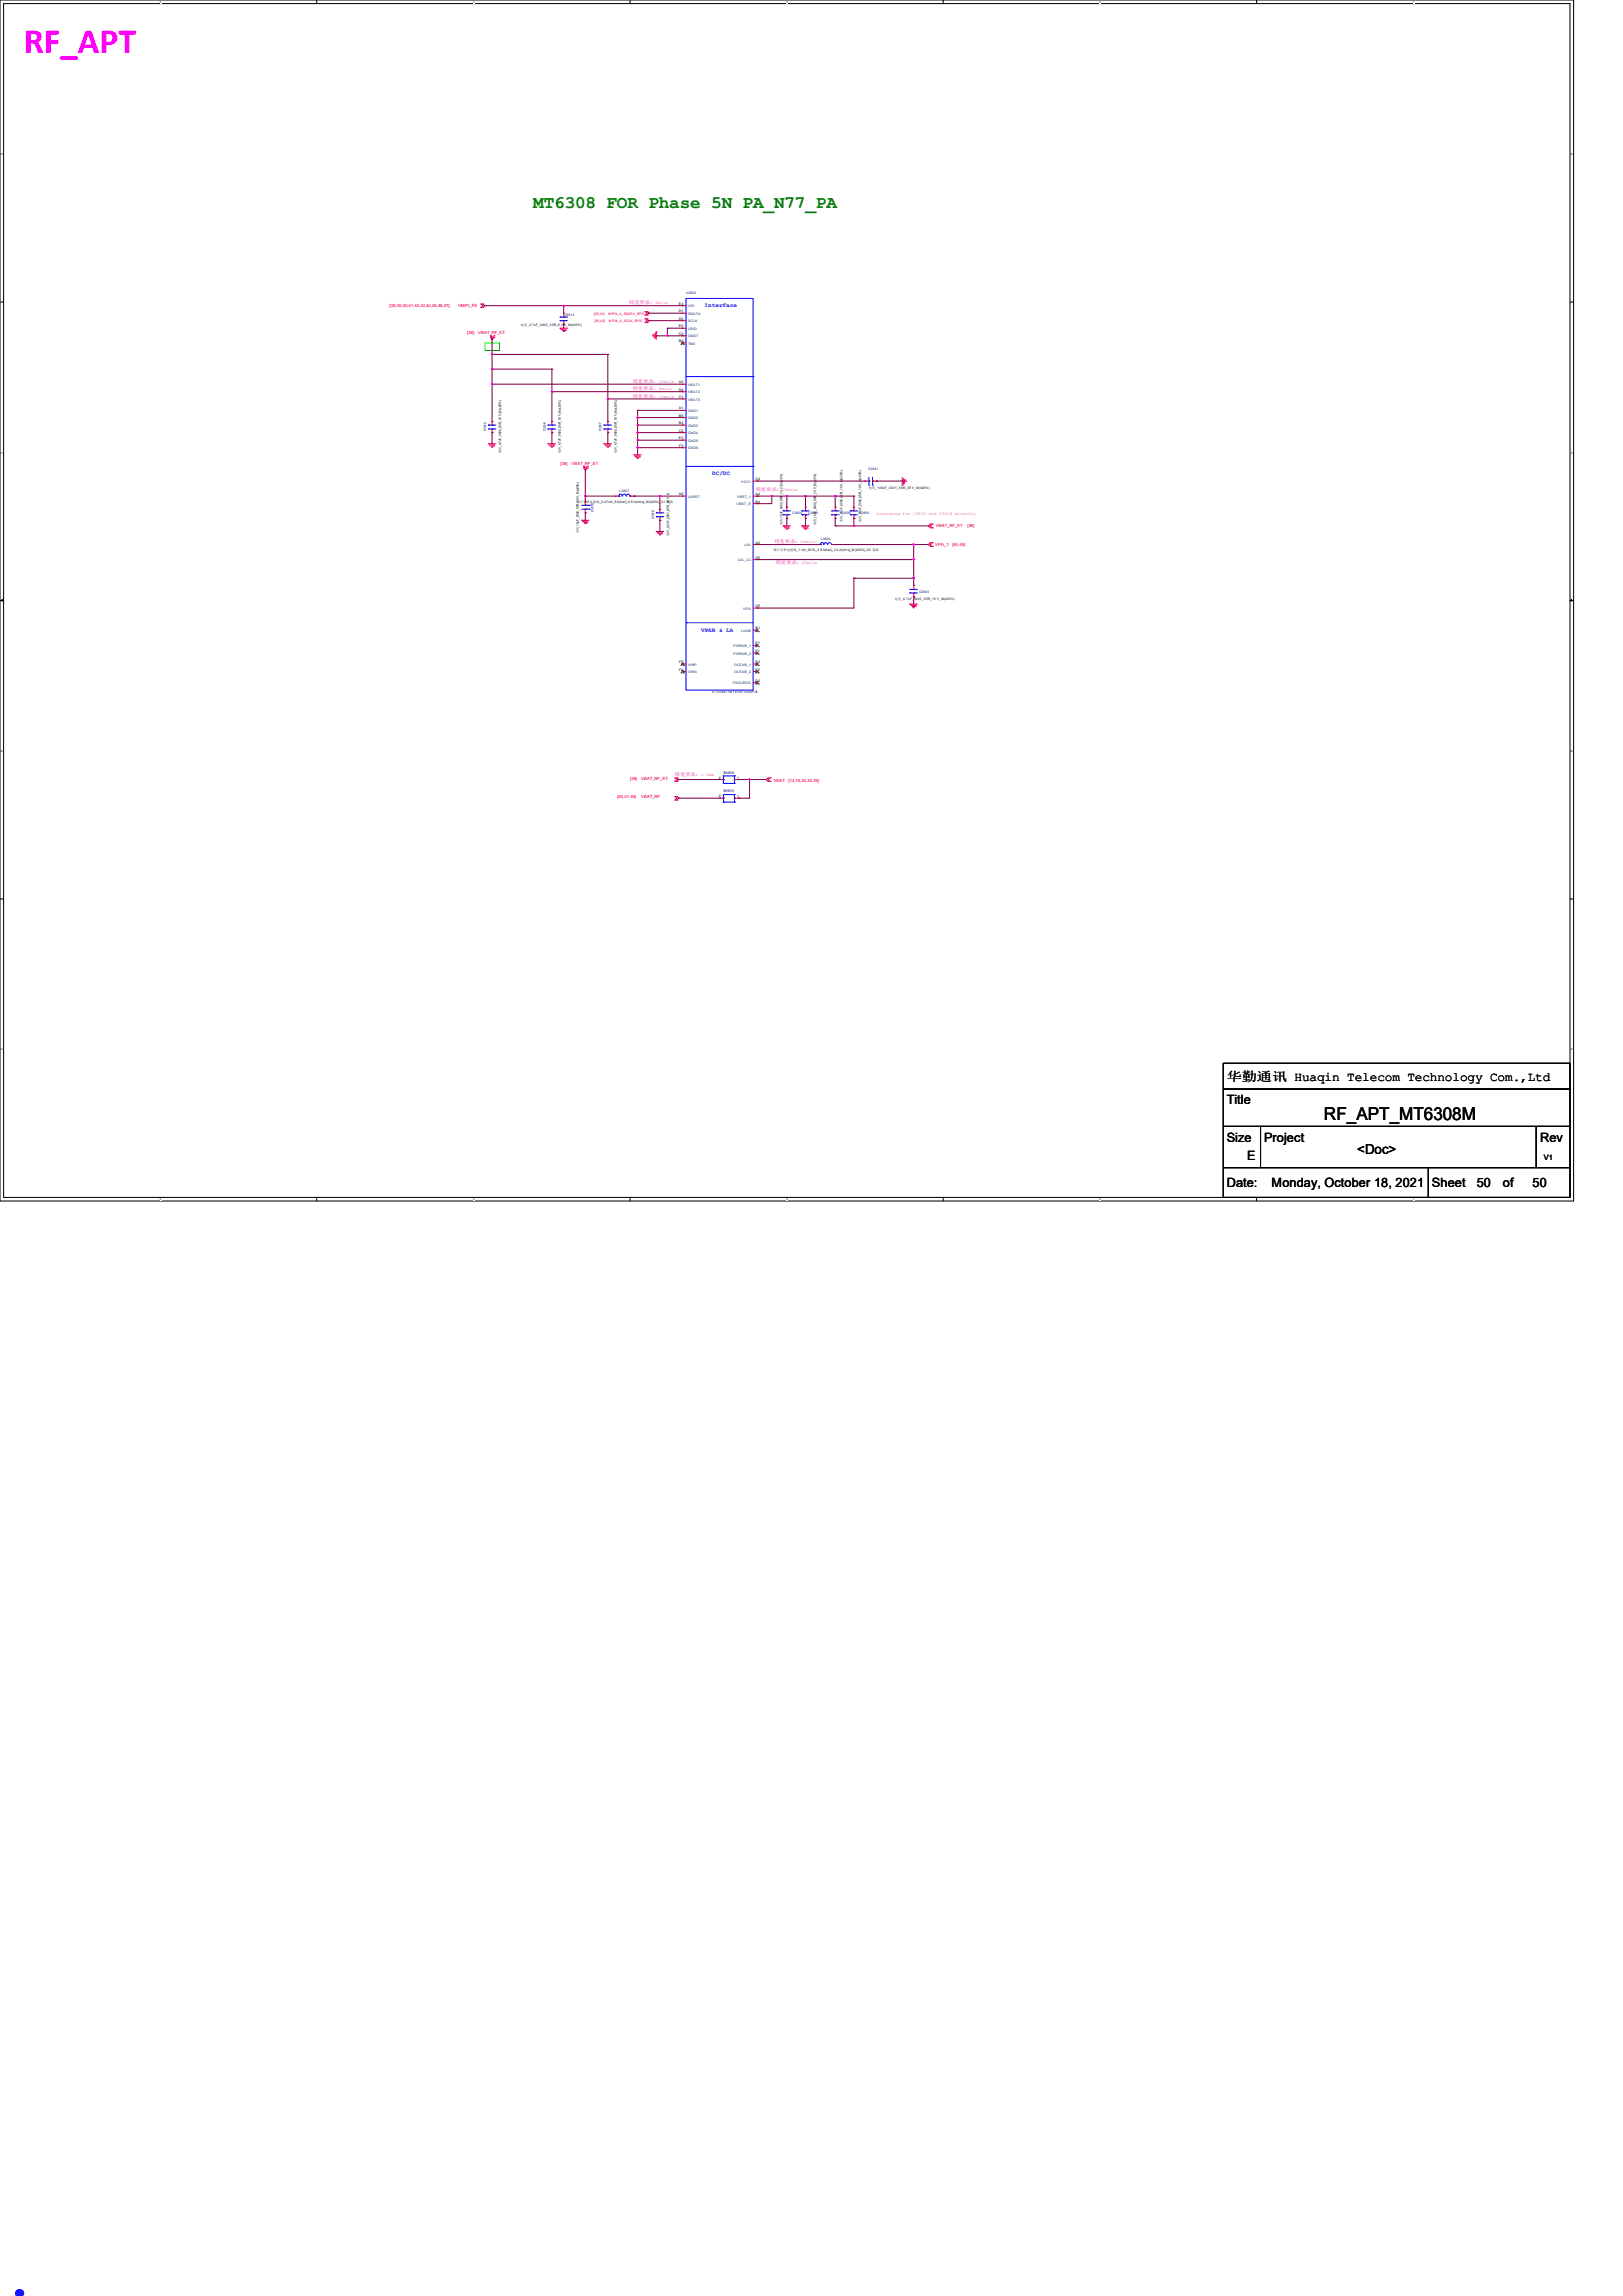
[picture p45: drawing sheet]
<svg xmlns="http://www.w3.org/2000/svg" width="210mm" height="297mm" viewBox="0 0 210 297" stroke-linecap="round" stroke-linejoin="round" font-family="sans-serif">
<defs><g id="words">
<text font-size="8.5" fill="#00f" x="0" y="297">.</text>
<text font-size="4.6" fill="#f0f" x="3.1" y="6.9">RF_APT</text>
<text font-size="2.3" fill="#008000" x="69" y="26.9">MT6308 FOR Phase 5N PA_N77_PA</text>
<text font-size="2.3" x="171.3" y="144.9">RF_APT_MT6308M</text>
<text font-size="1.8" x="175.6" y="149.3">&lt;Doc&gt;</text>
<g font-size="1.7">
<text x="158.7" y="142.9">Title</text>
<text x="158.8" y="139.8">华勤通讯 Huaqin Telecom Technology Com.,Ltd</text>
<text x="158.7" y="147.7">Size</text>
<text x="163.6" y="147.7">Project</text>
<text x="199.3" y="147.7">Rev</text>
<text x="158.7" y="153.5">Date:</text>
<text x="161.4" y="150.1">E</text>
<text x="164.5" y="153.5">Monday, October 18, 2021</text>
<text x="185.3" y="153.5">Sheet</text>
<text x="191.1" y="153.5">50</text>
<text x="194.5" y="153.5">of</text>
<text x="198.3" y="153.5">50</text>
</g>
<text font-size="1" x="199.8" y="150">V1</text>
<g font-size=".8" fill="#00f">
<text x="91.2" y="39.8">Interface</text>
<text x="92.2" y="61.5">DC/DC</text>
<text x="90.7" y="81.7">VPAB &amp; LA</text>
</g>
<g font-size=".6" fill="#f00">
<text x="50.4" y="39.7">[36,39,40,41,42,43,44,45,46,47]</text>
<text x="59.3" y="39.7">VMIPI_FE</text>
<text x="60.5" y="43.3">[38]</text>
<text x="61.9" y="43.3">VBAT_RF_ET</text>
<text x="72.5" y="60.2">[38]</text>
<text x="74" y="60.2">VBAT_RF_ET</text>
<text x="121" y="70.7">VPA_1</text>
<text x="121.1" y="68.2">VBAT_RF_ET</text>
<text x="123.2" y="70.7">[40,46]</text>
<text x="125.2" y="68.2">[38]</text>
<text x="81.5" y="100.8">[38]</text>
<text x="83" y="100.8">VBAT_RF_ET</text>
<text x="100.1" y="101.2">VBAT</text>
<text x="102" y="101.2">[13,18,30,32,39]</text>
<text x="79.9" y="103.3">[40,41,46]</text>
<text x="83" y="103.3">VBAT_RF</text>
</g>
<g font-size=".6" fill="#f0f">
<text x="81.4" y="39.4">线宽要求：</text>
<text x="84.8" y="39.4">4mils</text>
<text x="81.9" y="49.5">线宽要求：</text>
<text x="81.9" y="50.5">线宽要求：</text>
<text x="81.9" y="51.4">线宽要求：</text>
<text x="85.3" y="49.5">45mils</text>
<text x="85.3" y="50.5">8mils</text>
<text x="85.3" y="51.4">15mils</text>
<text x="97.8" y="63.5">线宽要求：</text>
<text x="101.2" y="63.5">65mils</text>
<text x="100.2" y="70.3">线宽要求：</text>
<text x="103.6" y="70.3">45mils</text>
<text x="113.4" y="66.6">Grounding for C3830 and C3818 directly</text>
<text x="100.4" y="72.9">线宽要求：</text>
<text x="103.8" y="72.9">45mils</text>
<text x="87.3" y="100.4">线宽要求：</text>
<text x="90.7" y="100.4">2.5mm</text>
</g>
<g font-size=".5" fill="#000080">
<text x="93.6" y="100.1">SH4809</text>
<text x="93.6" y="102.5">SH4810</text>
</g>
<g font-size=".4" fill="#000080">
<text x="73.1" y="40.9">C3814</text>
<text x="88.8" y="38">U3802</text>
<text x="62.9" y="55.8" transform="rotate(-90 62.9 55.8)">C3815</text>
<text x="70.6" y="55.8" transform="rotate(-90 70.6 55.8)">C3816</text>
<text x="77.9" y="55.8" transform="rotate(-90 77.9 55.8)">C3817</text>
<text x="80.2" y="63.6">L3807</text>
<text x="112.4" y="60.8">C3821</text>
<text x="76.8" y="66.2" transform="rotate(-90 76.8 66.2)">C3818</text>
<text x="84.6" y="67.1" transform="rotate(-90 84.6 67.1)">C3819</text>
<text x="102.5" y="66.5">C3820</text>
<text x="104.6" y="66.5">C3826</text>
<text x="106.3" y="69.9">L3804</text>
<text x="108.8" y="66.5">C3828</text>
<text x="111.2" y="66.5">C3830</text>
<text x="119" y="76.7">C3825</text>
<text x="92.2" y="89.7">47150891+MTK+MT6308P/B</text>
</g>
<g font-size=".4" fill="#f00">
<text x="76.9" y="40.7">[35,42]</text>
<text x="76.9" y="41.7">[35,42]</text>
<text x="78.7" y="40.7">MIPI4_A_SDATA_RFIC</text>
<text x="78.8" y="41.7">MIPI4_A_SCLK_RFIC</text>
</g>
<g font-size=".4">
<text x="87.9" y="40.4">D1</text>
<text x="87.9" y="41.4">D3</text>
<text x="87.9" y="39.4">E4</text>
<text x="67.4" y="42.2">电容_4.7uF_0402_X5R_6.3 V_M(±20%)</text>
<text x="87.9" y="43.3">C3</text>
<text x="87.9" y="42.3">E5</text>
<text x="87.9" y="44.2">B3</text>
<text x="87.9" y="49.6">A3</text>
<text x="87.9" y="53">A1</text>
<text x="87.9" y="53.9">B5</text>
<text x="87.9" y="50.5">D4</text>
<text x="87.9" y="51.5">C1</text>
<text x="64.9" y="58.6" transform="rotate(-90 64.9 58.6)">电容_4.7uF_0402_X5R_16 V_M(±20%)</text>
<text x="72.6" y="58.6" transform="rotate(-90 72.6 58.6)">电容_4.7uF_0402_X5R_16 V_M(±20%)</text>
<text x="79.8" y="58.6" transform="rotate(-90 79.8 58.6)">电容_4.7uF_0402_X5R_16 V_M(±20%)</text>
<text x="87.9" y="55.8">C2</text>
<text x="87.9" y="54.9">B2</text>
<text x="87.9" y="56.8">E3</text>
<text x="87.9" y="57.8">F3</text>
<text x="74.6" y="65.1">贴片功率电感器_0.47uH_6 A(lrat)_4.9 A(lrms)_M(±20%)_21 毫欧</text>
<text x="87.9" y="64">A5</text>
<text x="97.8" y="65">B4</text>
<text x="97.8" y="64">A4</text>
<text x="97.8" y="62.1">C4</text>
<text x="112.4" y="63.2">电容_100nF_0201_X5R_25 V_M(±20%)</text>
<text x="74.9" y="69" transform="rotate(-90 74.9 69)">电容_10uF_0402_X5R_10 V_M(±20%)</text>
<text x="86.6" y="69.3" transform="rotate(-90 86.6 69.3)">电容_2.2nF_0201_X5R_25 V_K</text>
<text x="97.8" y="70.3">A2</text>
<text x="100.1" y="71.3">贴片功率电感器_1 uH_2016_3.8 A(lrat)_3.4 A(lrms)_M(±20%)_62 毫欧</text>
<text x="101.3" y="67.9" transform="rotate(-90 101.3 67.9)">电容_10uF_0402_X5R_10 V_M(±20%)</text>
<text x="105.6" y="67.9" transform="rotate(-90 105.6 67.9)">电容_10uF_0402_X5R_10 V_M(±20%)</text>
<text x="109" y="67.5" transform="rotate(-90 109 67.5)">电容_10uF_0402_X5R_10 V_M(±20%)</text>
<text x="111.4" y="67.5" transform="rotate(-90 111.4 67.5)">电容_10uF_0402_X5R_10 V_M(±20%)</text>
<text x="97.8" y="72.3">D5</text>
<text x="115.8" y="77.6">电容_4.7uF_0402_X5R_10 V_M(±20%)</text>
<text x="97.8" y="83.4">E1</text>
<text x="97.8" y="81.4">B1</text>
<text x="97.8" y="78.5">C5</text>
<text x="87.9" y="85.8">F5</text>
<text x="87.9" y="86.7">F4</text>
<text x="97.8" y="88.2">D2</text>
<text x="97.8" y="84.3">F1</text>
<text x="97.8" y="85.8">E2</text>
<text x="97.8" y="86.7">F2</text>
<text x="93" y="100.7">2</text>
<text x="95.4" y="100.7">1</text>
<text x="93" y="103.1">2</text>
<text x="95.4" y="103.1">1</text>
</g>
<g font-size=".4" fill="#004080">
<text x="89" y="40.7">SDATA</text>
<text x="89" y="41.7">SCLK</text>
<text x="89" y="39.8">VIO</text>
<text x="89" y="43.6">GND7</text>
<text x="89" y="42.7">USID</text>
<text x="89" y="44.6">TM2</text>
<text x="89" y="49.9">VBAT1</text>
<text x="89" y="53.3">GND1</text>
<text x="89" y="50.9">VBAT2</text>
<text x="89" y="51.8">VBAT3</text>
<text x="89" y="54.2">GND2</text>
<text x="89" y="56.2">GND4</text>
<text x="89" y="55.2">GND3</text>
<text x="89" y="57.2">GND5</text>
<text x="89" y="58.1">GND6</text>
<text x="89" y="64.4">LXBST</text>
<text x="95.3" y="65.4">VBST_S</text>
<text x="95.4" y="64.4">VBST_1</text>
<text x="95.9" y="62.4">VCC1</text>
<text x="96.4" y="70.7">LXL</text>
<text x="95.5" y="72.6">LXL_LC</text>
<text x="94.9" y="83.7">PWRAB_1</text>
<text x="95.9" y="81.7">LXAB</text>
<text x="96.2" y="78.9">VPA</text>
<text x="89" y="86.1">VINP</text>
<text x="89" y="87.1">VINN</text>
<text x="94.8" y="88.5">FSOURCE</text>
<text x="94.9" y="84.7">PWRAB_2</text>
<text x="95" y="86.1">OUTAB_1</text>
<text x="95" y="87.1">OUTAB_2</text>
</g>
<g font-size=".3">
<text x="20.7" y=".4">5</text>
<text x="61.2" y=".4">4</text>
<text x="101.8" y=".4">3</text>
<text x="142.3" y=".4">2</text>
<text x="182.8" y=".4">1</text>
<text x=".1" y="20.1">D</text>
<text x="203.3" y="20.1">D</text>
<text x=".1" y="58.7">C</text>
<text x="203.3" y="58.7">C</text>
<text x=".1" y="97.3">B</text>
<text x="203.3" y="97.3">B</text>
<text x=".1" y="135.9">A</text>
<text x="203.3" y="135.9">A</text>
<text x="20.7" y="155.3">5</text>
<text x="61.2" y="155.3">4</text>
<text x="101.8" y="155.3">3</text>
<text x="142.3" y="155.3">2</text>
<text x="182.8" y="155.3">1</text>
</g>
</g></defs>
<path d="M0 0h203.6v155.4h-203.6zM.5 .5h202.7v154.4h-202.7z" fill="none" stroke="#000" stroke-width=".13"/>
<g fill="#fff">
<path d="M20.7 .1h.2v.4h-.2z"/>
<path d="M20.7 155h.2v.4h-.2z"/>
</g>
<path d="M41 0v.5M41 154.9v.5" fill="none" stroke="#000" stroke-width=".13"/>
<g fill="#fff">
<path d="M61.2 .1h.2v.4h-.2z"/>
<path d="M61.2 155h.2v.4h-.2z"/>
</g>
<path d="M81.5 0v.5M81.5 154.9v.5" fill="none" stroke="#000" stroke-width=".13"/>
<g fill="#fff">
<path d="M101.8 .1h.1v.4h-.1z"/>
<path d="M101.8 155h.1v.4h-.1z"/>
</g>
<path d="M122 0v.5M122 154.9v.5" fill="none" stroke="#000" stroke-width=".13"/>
<g fill="#fff">
<path d="M142.3 .1h.2v.4h-.2z"/>
<path d="M142.3 155h.2v.4h-.2z"/>
</g>
<path d="M162.6 0v.5M162.6 154.9v.5" fill="none" stroke="#000" stroke-width=".13"/>
<g fill="#fff">
<path d="M182.8 .1h.2v.4h-.2z"/>
<path d="M182.8 155h.2v.4h-.2z"/>
<path d="M.1 19.8h.2v.4h-.2z"/>
<path d="M203.3 19.8h.2v.4h-.2z"/>
<path d="M.1 58.4h.2v.4h-.2z"/>
<path d="M203.3 58.4h.2v.4h-.2z"/>
</g>
<path d="M0 39.1h.5M203.2 39.1h.4" fill="none" stroke="#000" stroke-width=".13"/>
<g fill="#fff">
<path d="M.1 97h.2v.4h-.2z"/>
<path d="M203.3 97h.2v.4h-.2z"/>
</g>
<path d="M0 77.7h.5M203.2 77.7h.4" fill="none" stroke="#000" stroke-width=".13"/>
<path d="M.3 77.6l.2 .1-.2 .1zM203.2 77.7l.2-.1v.2z" fill="#000" stroke="#000" stroke-width=".13"/>
<g fill="#fff">
<path d="M.1 135.6h.2v.4h-.2z"/>
<path d="M203.3 135.6h.2v.4h-.2z"/>
</g>
<path d="M0 116.3h.5M203.2 116.3h.4M158.3 137.5h44.9v3.4h-44.9zM158.3 151h26.5v3.9h-26.5zM158.3 145.7h4.8v5.3h-4.8zM158.3 140.9h44.9v4.8h-44.9zM163.1 145.7h35.7v5.3h-35.7zM184.8 151h18.4v3.9h-18.4zM198.8 145.7h4.4v5.3h-4.4z" fill="none" stroke="#000" stroke-width=".13"/>
<path d="M62.7 44.4h1.9v.9h-1.9z" fill="none" stroke="#0f0" stroke-width=".13"/>
<g fill="none" stroke="#f00" stroke-width=".13">
<path d="M62.2 39.8h.1M62.2 39.3h.1M62.2 39.3l.3 .2-.3 .3M62.5 39.3h.1M62.5 39.8h.1M62.5 39.3l.2 .2-.2 .3M88.3 39.5h.5M88.3 39.5h.1M63.2 57.4h1M63.2 57.4h.1M63.3 57.6h.7M63.3 57.6h.1"/>
<path d="M63.5 43.6l.2 .3 .2-.3M63.5 43.4l.2 .2 .2-.2M63.5 43.6h.1M63.5 43.4h.1M63.5 57.7h.4M63.6 57.8h.1M63.6 57.8h.2M63.7 54.5h.1M63.7 56h.1M63.7 54.5v.5M63.7 55.5v.5M63.9 57.7h.1"/>
<path d="M63.9 43.6h.1M63.9 43.4h.1M70.9 57.4h1M70.9 57.4h.1M71.1 57.6h.7M71.1 57.6h.1M71.2 57.7h.4M71.4 57.8h.1M71.4 54.5h.1M71.4 56h.1M71.4 54.5v.5M71.4 55.5v.5"/>
<path d="M71.6 57.7h.1M72.5 42.5h.9M72.5 42.5h.1M72.6 42.6h.7M72.6 42.6h.1M72.8 42.8h.4M72.9 42.9h.1M72.9 40.5h.1M72.9 42h.1M72.9 40.5v.5M72.9 41.5v.5M73.2 42.8h.1"/>
<path d="M78.1 57.4h1M78.1 57.4h.1M78.3 57.6h.7M78.3 57.6h.1M78.4 57.7h.4M78.6 57.8h.1M78.7 54.5h.1M78.7 56h.1M78.7 54.5v.5M78.7 55.5v.5M78.8 57.7h.1M82 58.8h1"/>
<path d="M82 58.8h.1M82.2 59h.6M82.2 59h.1M82.3 59.1h.4M82.5 59.3h.1M82.7 59.1h.1M83.5 40.8h.1M83.5 40.3h.1M83.5 41.7h.1M83.5 41.2h.1M83.5 40.3l.2 .2-.2 .3M83.5 41.2l.2 .3-.2 .2"/>
<path d="M83.7 40.3h.1M83.7 40.8h.1M83.7 41.2h.1M83.7 41.7h.1M83.7 40.3l.2 .2-.2 .3M83.7 41.2l.2 .3-.2 .2M84.5 43.3h.1M84.5 43.3v.2M84.6 43.6h.1M84.6 43.2v.4M84.8 43.1h.1M84.8 43.1v.7"/>
<path d="M84.9 42.9h.1M84.9 42.9v1M88.3 42.5h.5M88.3 49.7h.5M88.3 53.1h.5M88.3 54h.5M88.3 50.7h.5M88.3 56h.5M88.3 43.4h.5M88.3 55h.5M88.3 40.5h.5M88.3 41.5h.5"/>
<path d="M88.3 44.4h.5M88.3 51.6h.5M88.3 56.9h.5M88.3 57.9h.5M88.3 49.7h.1M88.3 53.1h.1M88.3 54h.1M88.3 50.7h.1M88.3 56h.1M88.3 43.4h.1M88.3 55h.1M88.3 40.5h.1"/>
<path d="M88.3 41.5h.1M88.3 42.5h.1M88.3 44.4h.1M88.3 51.6h.1M88.3 56.9h.1M88.3 57.9h.1M75.3 67.3h.9M75.3 67.3h.1M75.4 67.4h.7M75.4 67.4h.1M75.5 60.5l.2 .3 .3-.3M75.5 60.3l.2 .2 .3-.2"/>
<path d="M75.5 60.5h.1M75.5 60.3h.1M75.6 67.6h.3M75.7 67.7h.1M75.7 66.3h.1M75.7 64.9h.1M75.7 64.9v.5M75.7 65.9v.4M75.9 67.6h.1M76 60.5h.1M76 60.3h.1M79.6 64.2h.5"/>
<path d="M79.6 64.2h.1M81.5 64.2h.5M82 64.2h.1M84.9 68.7h1M84.9 68.7h.1M85 68.9h.7M85 68.9h.1M85.2 69h.4M85.3 69.2h.1M85.3 69.2h.2M85.4 65.9h.1M85.4 67.3h.1"/>
<path d="M85.4 65.9v.4M85.4 66.8v.5M85.6 69h.1M88.3 64.2h.5M88.3 64.2h.1M97.5 72.4h.5M97.5 70.4h.5M97.5 78.7h.5M97.5 64.2h.5M97.5 62.2h.5M97.5 65.2h.5M98 72.4h.1"/>
<path d="M98 70.4h.1M98 78.7h.1M98 64.2h.1M98 62.2h.1M98 65.2h.1M101.3 68h.1M101.3 68h1M101.5 68.2h.7M101.5 68.2h.1M101.6 68.3h.4M101.8 68.5h.1M101.8 65.6h.1"/>
<path d="M101.8 67.1h.1M101.8 65.6v.5M101.8 66.6v.5M102 68.3h.1M103.8 68h.1M103.8 68h.9M103.9 68.2h.7M103.9 68.2h.1M104 68.3h.4M104.2 68.5h.1M104.2 65.6h.1M104.2 67.1h.1"/>
<path d="M104.2 65.6v.5M104.2 66.6v.5M104.4 68.3h.1M105.7 70.4h.1M105.7 70.4h.5M107.6 70.4h.5M108.1 65.6h.1M108.1 67.1h.1M108.1 70.4h.1M108.1 65.6v.5M108.1 66.6v.5M110.5 65.6h.1"/>
<path d="M110.5 67.1h.1M110.5 65.6v.5M110.5 66.6v.5M111.9 62.2h.1M111.9 62.2h.5M112.9 62.2h.5M113.4 62.2h.1M116.8 62.7h.1M116.8 61.8v.9M116.9 62.6h.1M116.9 61.9v.7M117.1 62.1h.1"/>
<path d="M117.1 62.1v.3M117.2 62.3h.1M117.2 62.2v.1M117.7 78.1h.1M117.7 78.1h1M117.9 78.3h.7M117.9 78.3h.1M118 78.4h.4M118.2 78.6h.1M118.2 75.7h.1M118.2 77.2h.1M118.2 75.7v.5"/>
<path d="M118.2 76.7v.5M118.4 78.4h.1M120.4 70.2l-.3 .2 .3 .3M120.4 67.8l-.3 .2 .3 .3M120.4 70.2h.1M120.4 70.7h.1M120.4 67.8h.1M120.4 68.3h.1M120.7 67.8l-.3 .2 .3 .3M120.7 70.2l-.3 .2 .3 .3M120.7 70.7h.1M120.7 70.2h.1"/>
<path d="M120.7 68.3h.1M120.7 67.8h.1M88.3 85.9h.5M88.3 86.9h.5M88.3 85.9h.1M88.3 86.9h.1M97.5 81.5h.5M97.5 83.5h.5M97.5 84.5h.5M97.5 85.9h.5M97.5 86.9h.5M97.5 88.3h.5"/>
<path d="M98 81.5h.1M98 83.5h.1M98 84.5h.1M98 85.9h.1M98 86.9h.1M98 88.3h.1M87.3 101.1h.1M87.3 100.6h.1M87.3 103.5h.1M87.3 103h.1M87.3 100.6l.3 .2-.3 .3M87.3 103l.3 .3-.3 .2"/>
<path d="M87.6 100.6h.1M87.6 101.1h.1M87.6 103h.1M87.6 103.5h.1M87.6 100.6l.2 .2-.2 .3M87.6 103l.2 .3-.2 .2M93.1 103.3h.1M93.1 100.8h.1M93.1 103.3h.5M93.1 100.8h.5M95 103.3h.5M95 100.8h.5"/>
<path d="M95.5 103.3h.1M95.5 100.8h.1M99.4 100.6l-.3 .2 .3 .3M99.4 101.1h.1M99.4 100.6h.1M99.7 100.6l-.3 .2 .3 .3M99.7 100.6h.1M99.7 101.1h.1"/>
</g>
<g fill="none" stroke="#00f" stroke-width=".13">
<path d="M88.8 38.6h8.7v50.7h-8.7zM63.2 55h1M63.2 55.5h1M63.2 55h.1M63.2 55.5h.1M63.7 55h.1M63.7 55.5h.1M70.9 55h1M70.9 55.5h1M70.9 55h.1M70.9 55.5h.1M71.4 55h.1"/>
<path d="M71.4 55.5h.1M72.5 41h.9M72.5 41.5h.9M72.5 41h.1M72.5 41.5h.1M72.9 41h.1M72.9 41.5h.1M78.1 55h1M78.1 55.5h1M78.1 55h.1M78.1 55.5h.1M78.7 55h.1"/>
<path d="M78.7 55.5h.1M88.8 48.7h8.7M97.5 48.7h.1M75.3 65.9h.9M75.3 65.4h.9M75.7 65.9h.1M75.7 65.4h.1M76.2 65.9h.1M76.2 65.4h.1M80.1 64.2h.1M80.5 64.2v-.2l-.2-.1-.1 .1-.1 .2M81 64.2v-.2l-.2-.1-.2 .1v.2"/>
<path d="M81.5 64.2l-.1-.2-.1-.1-.2 .1v.2M81.5 64.2h.1M84.9 66.3h1M84.9 66.8h1M84.9 66.3h.1M84.9 66.8h.1M85.4 66.3h.1M85.4 66.8h.1M88.8 60.3h8.7M97.5 60.3h.1M101.3 66.1h.1M101.3 66.6h.1"/>
<path d="M101.3 66.1h1M101.3 66.6h1M101.8 66.1h.1M101.8 66.6h.1M103.8 66.1h.1M103.8 66.6h.1M103.8 66.1h.9M103.8 66.6h.9M104.2 66.1h.1M104.2 66.6h.1M106.2 70.4h.1M106.6 70.4l-.1-.1-.1-.1-.2 .1v.1"/>
<path d="M107.1 70.4l-.1-.1-.2-.1-.1 .1-.1 .1M107.6 70.4l-.1-.1-.2-.1-.1 .1-.1 .1M107.6 66.1h1M107.6 66.6h1M107.6 66.1h.1M107.6 66.6h.1M107.6 70.4h.1M108.1 66.1h.1M108.1 66.6h.1M110 66.1h.1M110 66.6h.1M110 66.1h1"/>
<path d="M110 66.6h1M110.5 66.1h.1M110.5 66.6h.1M112.4 62.2h.1M112.4 62.7h.1M112.4 61.8v.9M112.9 62.7h.1M112.9 62.2h.1M112.9 61.8v.9M117.7 76.2h.1M117.7 76.7h.1M117.7 76.2h1"/>
<path d="M117.7 76.7h1M118.2 76.2h.1M118.2 76.7h.1M88.8 80.6h8.7M88.8 80.6h.1M93.6 103.8h1.4M93.6 101.3h1.4M93.6 103.3h.1M93.6 103.8h.1M93.6 102.8h.1M93.6 100.8h.1M93.6 101.3h.1"/>
<path d="M93.6 100.4h.1M93.6 102.8h1.4M93.6 100.4v.9M93.6 102.8v1M93.6 100.4h1.4M95 103.3h.1M95 102.8h.1M95 103.8h.1M95 100.8h.1M95 100.4h.1M95 101.3h.1M95 100.4v.9"/>
<path d="M95 102.8v1"/>
</g>
<g fill="none" stroke="#804000" stroke-width=".13">
<path d="M88.1 44.5h.1M88.2 44.2l.3 .3M88.4 44.2l-.3 .3M88.5 44.5h.1M88.1 86.1h.1M88.1 87h.1M88.2 85.8l.3 .3M88.2 86.7l.3 .3M88.4 85.8l-.3 .3M88.4 86.7l-.3 .3M88.5 86.1h.1M88.5 87h.1"/>
<path d="M97.8 81.7h.1M97.8 83.7h.1M97.8 84.6h.1M97.8 86.1h.1M97.8 87h.1M97.8 88.5h.1M97.8 81.4l.3 .3M97.8 83.4l.3 .3M97.8 84.3l.3 .3M97.8 85.8l.3 .3M97.8 86.7l.3 .3M97.8 88.2l.3 .3"/>
<path d="M98.1 81.4l-.3 .3M98.1 83.4l-.3 .3M98.1 84.3l-.3 .3M98.1 85.8l-.3 .3M98.1 86.7l-.3 .3M98.1 88.2l-.3 .3M98.1 81.7h.1M98.1 83.7h.1M98.1 84.6h.1M98.1 86.1h.1M98.1 87h.1M98.1 88.5h.1"/>
</g>
<g fill="none" stroke="#800040" stroke-width=".13">
<path d="M62.7 39.5h25.6M62.7 39.5h.1M72.9 39.5h.1M72.9 39.5v1M63.7 47.8h.1M63.7 45.8h.1M63.7 49.7h.1M63.7 43.9h.1M63.7 56h.1M63.7 43.9v10.6M63.7 56v1.4M63.7 47.8h7.7"/>
<path d="M63.7 49.7h24.6M63.7 45.8h15M71.4 56h.1M71.4 47.8h.1M71.4 50.7h.1M71.4 47.8v6.7M71.4 56v1.4M71.4 50.7h16.9M72.9 42h.1M72.9 42v.5M78.7 45.8h.1M78.7 51.6h.1"/>
<path d="M78.7 56h.1M78.7 45.8v8.7M78.7 56v1.4M78.7 51.6h9.6M82.5 53.1h.1M82.5 54h.1M82.5 55h.1M82.5 56h.1M82.5 56.9h.1M82.5 57.9h.1M82.5 53.1v5.7M82.5 53.1h5.8"/>
<path d="M82.5 54h5.8M82.5 55h5.8M82.5 56h5.8M82.5 56.9h5.8M82.5 57.9h5.8M83.9 40.5h.1M83.9 41.5h.1M83.9 40.5h4.4M83.9 41.5h4.4M84.9 43.4h.1M84.9 43.4h3.4M86.4 42.5h.1"/>
<path d="M86.4 43.4h.1M86.4 42.5v.9M86.4 42.5h1.9M88.3 43.4h.1M75.7 64.2h.1M75.7 66.3h.1M75.7 60.8h.1M75.7 60.8v4.1M75.7 66.3v1M75.7 64.2h3.9M82 64.2h6.3M82 64.2h.1"/>
<path d="M85.4 64.2h.1M85.4 67.3h.1M85.4 64.2v1.7M85.4 67.3v1.4M98 64.2h12.5M98 70.4h7.7M98 62.2h.1M98 64.2h.1M98 65.2h.1M98 70.4h.1M98 72.4h.1M98 78.7h.1"/>
<path d="M98 62.2h13.9M98 72.4h20.2M99.9 64.2h.1M99.9 64.2v1h-1.9M101.8 67.1h.1M101.8 64.2h.1M101.8 64.2v1.4M101.8 67.1v.9M104.2 64.2h.1M104.2 67.1h.1M104.2 64.2v1.4M104.2 67.1v.9"/>
<path d="M108.1 67.1h.1M108.1 68h.1M108.1 64.2h.1M108.1 70.4h.1M108.1 64.2v1.4M108.1 67.1v.9M108.1 70.4h12M108.1 68h12M110.5 74.8h7.7M110.5 74.8h.1M110.5 68h.1M110.5 64.2h.1"/>
<path d="M110.5 67.1h.1M110.5 64.2v1.4M110.5 67.1v.9M110.5 74.8v3.9h-12.5M113.4 62.2h3.4M113.4 62.2h.1M118.2 72.4h.1M118.2 74.8h.1M118.2 70.4h.1M118.2 77.2h.1M118.2 70.4v5.3M118.2 77.2v.9"/>
<path d="M87.8 100.8h5.3M87.8 103.3h5.3M87.8 100.8h.1M87.8 103.3h.1M95.5 100.8h.1M95.5 103.3h.1M95.5 100.8h3.6M97 100.8h.1M97 100.8v2.5h-1.5"/>
</g>
<g fill="#f0f" stroke="#f0f" stroke-width=".13">
<path d="M72.9 39.5h.1l-.1 .1z" fill-rule="evenodd"/>
<path d="M118.1 74.7l.2 .1h-.1z" fill-rule="evenodd"/>
<path d="M63.6 47.7h.2l-.1 .1z" fill-rule="evenodd"/>
<path d="M63.6 45.8h.2l-.1 .1z" fill-rule="evenodd"/>
<path d="M63.6 49.6l.2 .1h-.1z" fill-rule="evenodd"/>
<path d="M118.1 70.4h.2l-.1 .1z" fill-rule="evenodd"/>
<path d="M99.8 64.1l.1 .1z" fill-rule="evenodd"/>
<path d="M118.1 72.3h.2l-.1 .1z" fill-rule="evenodd"/>
<path d="M75.7 64.1l.1 .1h-.1z" fill-rule="evenodd"/>
<path d="M85.3 64.1l.2 .1h-.1z" fill-rule="evenodd"/>
<path d="M72.9 39.5h.1l-.1 .1z" fill-rule="evenodd"/>
<path d="M118.1 74.7l.2 .1h-.1z" fill-rule="evenodd"/>
<path d="M63.6 47.7h.2l-.1 .1z" fill-rule="evenodd"/>
<path d="M63.6 45.8h.2l-.1 .1z" fill-rule="evenodd"/>
<path d="M63.6 49.6l.2 .1h-.1z" fill-rule="evenodd"/>
<path d="M118.1 70.4h.2l-.1 .1z" fill-rule="evenodd"/>
<path d="M99.8 64.1l.1 .1z" fill-rule="evenodd"/>
<path d="M118.1 72.3h.2l-.1 .1z" fill-rule="evenodd"/>
<path d="M75.7 64.1l.1 .1h-.1z" fill-rule="evenodd"/>
<path d="M85.3 64.1l.2 .1h-.1z" fill-rule="evenodd"/>
<circle cx="97" cy="100.8" r=".06"/>
<circle cx="110.5" cy="68" r=".06"/>
<circle cx="104.2" cy="64.2" r=".06"/>
<circle cx="101.8" cy="64.2" r=".06"/>
<circle cx="108.1" cy="64.2" r=".06"/>
<circle cx="78.6" cy="51.6" r=".06"/>
<circle cx="71.4" cy="50.6" r=".06"/>
<circle cx="82.5" cy="54" r=".06"/>
<circle cx="82.5" cy="55" r=".06"/>
<circle cx="82.5" cy="55.9" r=".06"/>
<circle cx="82.5" cy="56.9" r=".06"/>
<circle cx="82.5" cy="57.9" r=".06"/>
<circle cx="86.3" cy="43.4" r=".06"/>
</g>
<use href="#words"/>
</svg>
